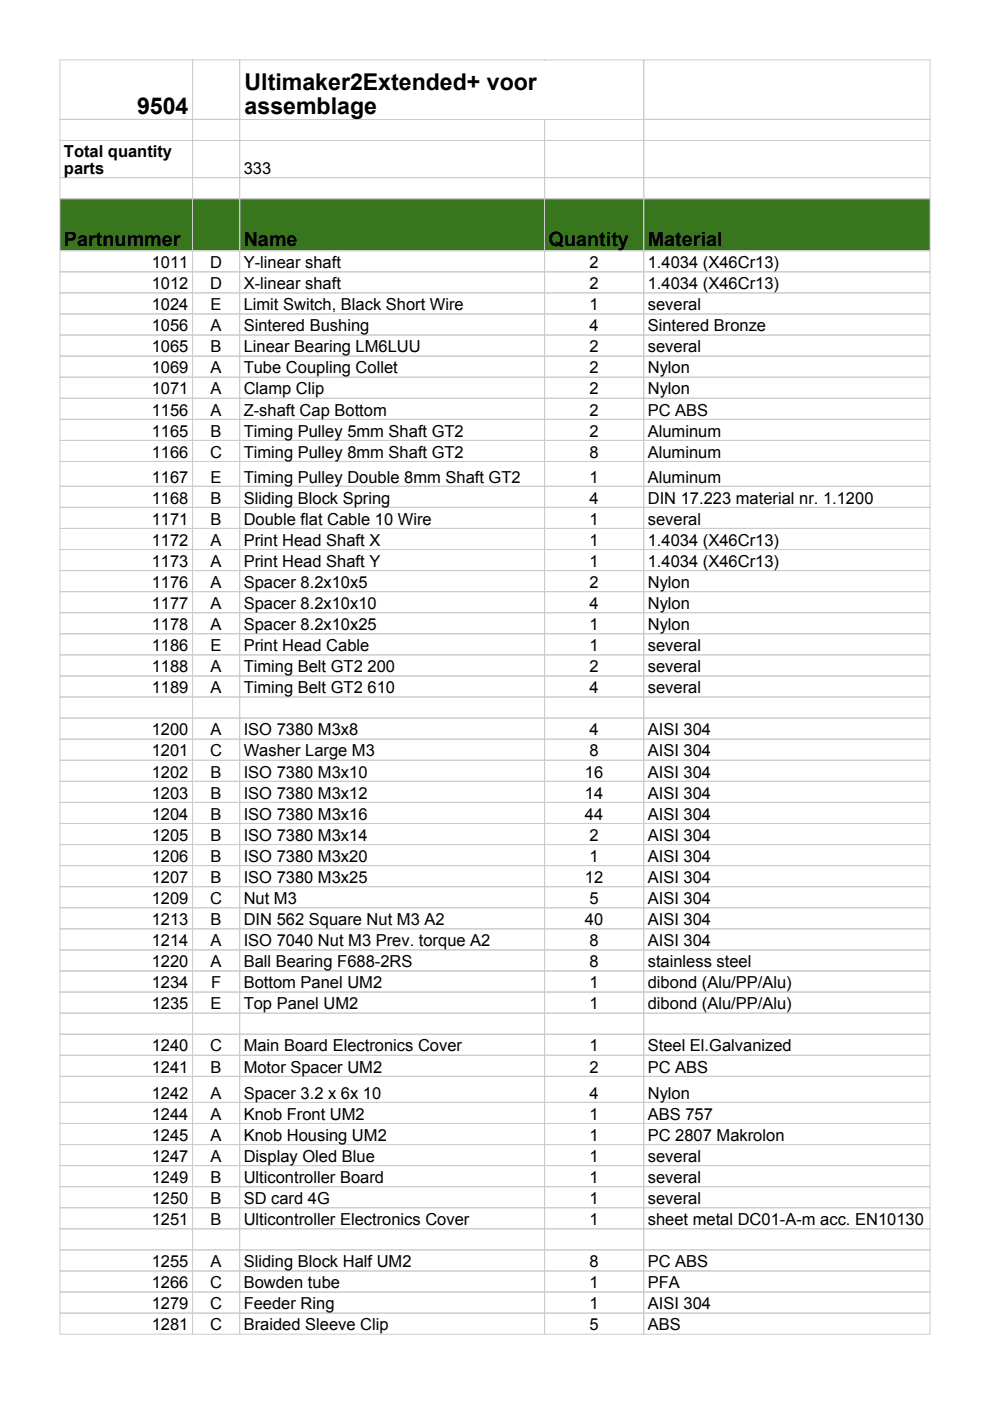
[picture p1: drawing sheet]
<svg xmlns="http://www.w3.org/2000/svg" width="210mm" height="297mm" viewBox="0 0 210 297" stroke-linecap="round" stroke-linejoin="round" font-family="sans-serif">
<defs><g id="words">
<g font-size="4.9">
<text x="51.9" y="19.2">Ultimaker2Extended+ voor</text>
<text x="29.1" y="24.2">9504</text>
<text x="51.9" y="24.1">assemblage</text>
</g>
<g font-size="4.2">
<text x="13.6" y="52.2">Partnummer</text>
<text x="51.7" y="52.2">Name</text>
<text x="116.3" y="52.2">Quantity</text>
<text x="137.3" y="52.2">Material</text>
</g>
<g font-size="3.5">
<text x="13.6" y="33.4">Total quantity</text>
<text x="13.6" y="36.9">parts</text>
<text x="51.7" y="36.9">333</text>
<text x="32.2" y="56.8">1011</text>
<text x="44.6" y="56.8">D</text>
<text x="51.7" y="56.8">Y-linear shaft</text>
<text x="125" y="56.8">2</text>
<text x="137.3" y="56.8">1.4034 (X46Cr13)</text>
<text x="32.2" y="61.3">1012</text>
<text x="32.2" y="65.8">1024</text>
<text x="44.6" y="61.3">D</text>
<text x="44.6" y="65.8">E</text>
<text x="51.7" y="61.3">X-linear shaft</text>
<text x="51.7" y="65.8">Limit Switch, Black Short Wire</text>
<text x="125" y="61.3">2</text>
<text x="125" y="65.8">1</text>
<text x="137.3" y="61.3">1.4034 (X46Cr13)</text>
<text x="137.3" y="65.8">several</text>
<text x="32.2" y="70.2">1056</text>
<text x="44.6" y="70.2">A</text>
<text x="51.7" y="70.2">Sintered Bushing</text>
<text x="125" y="70.2">4</text>
<text x="137.3" y="70.2">Sintered Bronze</text>
<text x="32.2" y="74.7">1065</text>
<text x="44.6" y="74.7">B</text>
<text x="51.7" y="74.7">Linear Bearing LM6LUU</text>
<text x="125" y="74.7">2</text>
<text x="137.3" y="74.7">several</text>
<text x="32.2" y="79.2">1069</text>
<text x="32.2" y="83.6">1071</text>
<text x="44.6" y="79.2">A</text>
<text x="44.6" y="83.6">A</text>
<text x="51.7" y="79.2">Tube Coupling Collet</text>
<text x="51.7" y="83.6">Clamp Clip</text>
<text x="125" y="79.2">2</text>
<text x="125" y="83.6">2</text>
<text x="137.3" y="79.2">Nylon</text>
<text x="137.3" y="83.6">Nylon</text>
<text x="32.2" y="88.1">1156</text>
<text x="44.6" y="88.1">A</text>
<text x="51.7" y="88.1">Z-shaft Cap Bottom</text>
<text x="125" y="88.1">2</text>
<text x="137.3" y="88.1">PC ABS</text>
<text x="32.2" y="92.6">1165</text>
<text x="44.6" y="92.6">B</text>
<text x="51.7" y="92.6">Timing Pulley 5mm Shaft GT2</text>
<text x="125" y="92.6">2</text>
<text x="137.3" y="92.6">Aluminum</text>
<text x="32.2" y="97">1166</text>
<text x="44.6" y="97">C</text>
<text x="51.7" y="97">Timing Pulley 8mm Shaft GT2</text>
<text x="125" y="97">8</text>
<text x="137.3" y="97">Aluminum</text>
<text x="32.2" y="102.3">1167</text>
<text x="32.2" y="106.8">1168</text>
<text x="44.6" y="102.3">E</text>
<text x="44.6" y="106.8">B</text>
<text x="51.7" y="102.3">Timing Pulley Double 8mm Shaft GT2</text>
<text x="51.7" y="106.8">Sliding Block Spring</text>
<text x="125" y="102.3">1</text>
<text x="125" y="106.8">4</text>
<text x="137.3" y="102.3">Aluminum</text>
<text x="137.3" y="106.8">DIN 17.223 material nr. 1.1200</text>
<text x="32.2" y="111.2">1171</text>
<text x="44.6" y="111.2">B</text>
<text x="51.7" y="111.2">Double flat Cable 10 Wire</text>
<text x="125" y="111.2">1</text>
<text x="137.3" y="111.2">several</text>
<text x="32.2" y="115.7">1172</text>
<text x="44.6" y="115.7">A</text>
<text x="51.7" y="115.7">Print Head Shaft X</text>
<text x="125" y="115.7">1</text>
<text x="137.3" y="115.7">1.4034 (X46Cr13)</text>
<text x="32.2" y="120.2">1173</text>
<text x="32.2" y="124.6">1176</text>
<text x="44.6" y="120.2">A</text>
<text x="44.6" y="124.6">A</text>
<text x="51.7" y="120.2">Print Head Shaft Y</text>
<text x="51.7" y="124.6">Spacer 8.2x10x5</text>
<text x="125" y="120.2">1</text>
<text x="125" y="124.6">2</text>
<text x="137.3" y="120.2">1.4034 (X46Cr13)</text>
<text x="137.3" y="124.6">Nylon</text>
<text x="32.2" y="129.1">1177</text>
<text x="44.6" y="129.1">A</text>
<text x="51.7" y="129.1">Spacer 8.2x10x10</text>
<text x="125" y="129.1">4</text>
<text x="137.3" y="129.1">Nylon</text>
<text x="32.2" y="133.6">1178</text>
<text x="44.6" y="133.6">A</text>
<text x="51.7" y="133.6">Spacer 8.2x10x25</text>
<text x="125" y="133.6">1</text>
<text x="137.3" y="133.6">Nylon</text>
<text x="32.2" y="138">1186</text>
<text x="32.2" y="142.5">1188</text>
<text x="44.6" y="138">E</text>
<text x="44.6" y="142.5">A</text>
<text x="51.7" y="138">Print Head Cable</text>
<text x="51.7" y="142.5">Timing Belt GT2 200</text>
<text x="125" y="138">1</text>
<text x="125" y="142.5">2</text>
<text x="137.3" y="138">several</text>
<text x="137.3" y="142.5">several</text>
<text x="32.2" y="147">1189</text>
<text x="44.6" y="147">A</text>
<text x="51.7" y="147">Timing Belt GT2 610</text>
<text x="125" y="147">4</text>
<text x="137.3" y="147">several</text>
<text x="32.2" y="155.9">1200</text>
<text x="44.6" y="155.9">A</text>
<text x="51.7" y="155.9">ISO 7380 M3x8</text>
<text x="125" y="155.9">4</text>
<text x="137.3" y="155.9">AISI 304</text>
<text x="32.2" y="160.4">1201</text>
<text x="44.6" y="160.4">C</text>
<text x="51.7" y="160.4">Washer Large M3</text>
<text x="125" y="160.4">8</text>
<text x="137.3" y="160.4">AISI 304</text>
<text x="32.2" y="164.9">1202</text>
<text x="44.6" y="164.9">B</text>
<text x="51.7" y="164.9">ISO 7380 M3x10</text>
<text x="124" y="164.9">16</text>
<text x="137.3" y="164.9">AISI 304</text>
<text x="32.2" y="169.3">1203</text>
<text x="32.2" y="173.8">1204</text>
<text x="44.6" y="169.3">B</text>
<text x="44.6" y="173.8">B</text>
<text x="51.7" y="169.3">ISO 7380 M3x12</text>
<text x="51.7" y="173.8">ISO 7380 M3x16</text>
<text x="124" y="169.3">14</text>
<text x="124" y="173.8">44</text>
<text x="137.3" y="169.3">AISI 304</text>
<text x="137.3" y="173.8">AISI 304</text>
<text x="32.2" y="178.3">1205</text>
<text x="44.6" y="178.3">B</text>
<text x="51.7" y="178.3">ISO 7380 M3x14</text>
<text x="125" y="178.3">2</text>
<text x="137.3" y="178.3">AISI 304</text>
<text x="32.2" y="182.7">1206</text>
<text x="44.6" y="182.7">B</text>
<text x="51.7" y="182.7">ISO 7380 M3x20</text>
<text x="125" y="182.7">1</text>
<text x="137.3" y="182.7">AISI 304</text>
<text x="32.2" y="187.2">1207</text>
<text x="32.2" y="191.7">1209</text>
<text x="44.6" y="191.7">C</text>
<text x="44.6" y="187.2">B</text>
<text x="51.7" y="187.2">ISO 7380 M3x25</text>
<text x="51.7" y="191.7">Nut M3</text>
<text x="124" y="187.2">12</text>
<text x="125" y="191.7">5</text>
<text x="137.3" y="187.2">AISI 304</text>
<text x="137.3" y="191.7">AISI 304</text>
<text x="32.2" y="196.1">1213</text>
<text x="44.6" y="196.1">B</text>
<text x="51.7" y="196.1">DIN 562 Square Nut M3 A2</text>
<text x="124" y="196.1">40</text>
<text x="137.3" y="196.1">AISI 304</text>
<text x="32.2" y="200.6">1214</text>
<text x="44.6" y="200.6">A</text>
<text x="51.7" y="200.6">ISO 7040 Nut M3 Prev. torque A2</text>
<text x="125" y="200.6">8</text>
<text x="137.3" y="200.6">AISI 304</text>
<text x="32.2" y="205.1">1220</text>
<text x="32.2" y="209.5">1234</text>
<text x="44.6" y="205.1">A</text>
<text x="44.7" y="209.5">F</text>
<text x="51.7" y="205.1">Ball Bearing F688-2RS</text>
<text x="51.7" y="209.5">Bottom Panel UM2</text>
<text x="125" y="205.1">8</text>
<text x="125" y="209.5">1</text>
<text x="137.3" y="205.1">stainless steel</text>
<text x="137.3" y="209.5">dibond (Alu/PP/Alu)</text>
<text x="32.2" y="214">1235</text>
<text x="44.6" y="214">E</text>
<text x="51.7" y="214">Top Panel UM2</text>
<text x="125" y="214">1</text>
<text x="137.3" y="214">dibond (Alu/PP/Alu)</text>
<text x="32.2" y="222.9">1240</text>
<text x="32.2" y="227.4">1241</text>
<text x="44.6" y="222.9">C</text>
<text x="44.6" y="227.4">B</text>
<text x="51.7" y="222.9">Main Board Electronics Cover</text>
<text x="51.7" y="227.4">Motor Spacer UM2</text>
<text x="125" y="222.9">1</text>
<text x="125" y="227.4">2</text>
<text x="137.3" y="222.9">Steel El.Galvanized</text>
<text x="137.3" y="227.4">PC ABS</text>
<text x="32.2" y="232.9">1242</text>
<text x="44.6" y="232.9">A</text>
<text x="51.7" y="232.9">Spacer 3.2 x 6x 10</text>
<text x="125" y="232.9">4</text>
<text x="137.3" y="232.9">Nylon</text>
<text x="32.2" y="237.4">1244</text>
<text x="44.6" y="237.4">A</text>
<text x="51.7" y="237.4">Knob Front UM2</text>
<text x="125" y="237.4">1</text>
<text x="137.3" y="237.4">ABS 757</text>
<text x="32.2" y="241.9">1245</text>
<text x="44.6" y="241.9">A</text>
<text x="51.7" y="241.9">Knob Housing UM2</text>
<text x="125" y="241.9">1</text>
<text x="137.3" y="241.9">PC 2807 Makrolon</text>
<text x="32.2" y="246.3">1247</text>
<text x="32.2" y="250.8">1249</text>
<text x="44.6" y="246.3">A</text>
<text x="44.6" y="250.8">B</text>
<text x="51.7" y="246.3">Display Oled Blue</text>
<text x="51.7" y="250.8">Ulticontroller Board</text>
<text x="125" y="246.3">1</text>
<text x="125" y="250.8">1</text>
<text x="137.3" y="246.3">several</text>
<text x="137.3" y="250.8">several</text>
<text x="32.2" y="255.3">1250</text>
<text x="44.6" y="255.3">B</text>
<text x="51.7" y="255.3">SD card 4G</text>
<text x="125" y="255.3">1</text>
<text x="137.3" y="255.3">several</text>
<text x="32.2" y="259.7">1251</text>
<text x="44.6" y="259.7">B</text>
<text x="51.7" y="259.7">Ulticontroller Electronics Cover</text>
<text x="125" y="259.7">1</text>
<text x="137.3" y="259.7">sheet metal DC01-A-m acc. EN10130</text>
<text x="32.2" y="268.7">1255</text>
<text x="44.6" y="268.7">A</text>
<text x="51.7" y="268.7">Sliding Block Half UM2</text>
<text x="125" y="268.7">8</text>
<text x="137.3" y="268.7">PC ABS</text>
<text x="32.2" y="273.1">1266</text>
<text x="44.6" y="273.1">C</text>
<text x="51.7" y="273.1">Bowden tube</text>
<text x="125" y="273.1">1</text>
<text x="137.3" y="273.1">PFA</text>
<text x="32.2" y="277.6">1279</text>
<text x="44.6" y="277.6">C</text>
<text x="51.7" y="277.6">Feeder Ring</text>
<text x="125" y="277.6">1</text>
<text x="137.3" y="277.6">AISI 304</text>
<text x="32.2" y="282.1">1281</text>
<text x="44.6" y="282.1">C</text>
<text x="51.7" y="282.1">Braided Sleeve Clip</text>
<text x="125" y="282.1">5</text>
<text x="137.3" y="282.1">ABS</text>
</g>
</g></defs>
<g fill="#38761d">
<path d="M12.7 42.1h28.1v11.1h-28.1z"/>
<path d="M40.8 42.1h10v11.1h-10z"/>
<path d="M50.8 42.1h64.7v11.1h-64.7z"/>
<path d="M115.5 42.1h21v11.1h-21z"/>
<path d="M136.5 42.1h60.7v11.1h-60.7z"/>
</g>
<g fill="#fff">
<path d="M12.7 53.2h28.1v4.4h-28.1z"/>
<path d="M40.8 53.2h10v4.4h-10z"/>
<path d="M50.8 53.2h64.7v4.4h-64.7z"/>
<path d="M115.5 53.2h21v4.4h-21z"/>
<path d="M136.5 53.2h60.7v4.4h-60.7z"/>
<path d="M12.7 57.6h28.1v4.5h-28.1z"/>
<path d="M40.8 57.6h10v4.5h-10z"/>
<path d="M50.8 57.6h64.7v4.5h-64.7z"/>
<path d="M115.5 57.6h21v4.5h-21z"/>
<path d="M136.5 57.6h60.7v4.5h-60.7z"/>
<path d="M12.7 62.1h28.1v4.5h-28.1z"/>
<path d="M40.8 62.1h10v4.5h-10z"/>
<path d="M50.8 62.1h64.7v4.5h-64.7z"/>
<path d="M115.5 62.1h21v4.5h-21z"/>
<path d="M136.5 62.1h60.7v4.5h-60.7z"/>
<path d="M12.7 66.6h28.1v4.4h-28.1z"/>
<path d="M40.8 66.6h10v4.4h-10z"/>
<path d="M50.8 66.6h64.7v4.4h-64.7z"/>
<path d="M115.5 66.6h21v4.4h-21z"/>
<path d="M136.5 66.6h60.7v4.4h-60.7z"/>
<path d="M12.7 71h28.1v4.5h-28.1z"/>
<path d="M40.8 71h10v4.5h-10z"/>
<path d="M50.8 71h64.7v4.5h-64.7z"/>
<path d="M115.5 71h21v4.5h-21z"/>
<path d="M136.5 71h60.7v4.5h-60.7z"/>
<path d="M12.7 75.5h28.1v4.5h-28.1z"/>
<path d="M40.8 75.5h10v4.5h-10z"/>
<path d="M50.8 75.5h64.7v4.5h-64.7z"/>
<path d="M115.5 75.5h21v4.5h-21z"/>
<path d="M136.5 75.5h60.7v4.5h-60.7z"/>
<path d="M12.7 80h28.1v4.4h-28.1z"/>
<path d="M40.8 80h10v4.4h-10z"/>
<path d="M50.8 80h64.7v4.4h-64.7z"/>
<path d="M115.5 80h21v4.4h-21z"/>
<path d="M136.5 80h60.7v4.4h-60.7z"/>
<path d="M12.7 84.4h28.1v4.5h-28.1z"/>
<path d="M40.8 84.4h10v4.5h-10z"/>
<path d="M50.8 84.4h64.7v4.5h-64.7z"/>
<path d="M115.5 84.4h21v4.5h-21z"/>
<path d="M136.5 84.4h60.7v4.5h-60.7z"/>
<path d="M12.7 88.9h28.1v4.5h-28.1z"/>
<path d="M40.8 88.9h10v4.5h-10z"/>
<path d="M50.8 88.9h64.7v4.5h-64.7z"/>
<path d="M115.5 88.9h21v4.5h-21z"/>
<path d="M136.5 88.9h60.7v4.5h-60.7z"/>
<path d="M12.7 93.4h28.1v4.4h-28.1z"/>
<path d="M40.8 93.4h10v4.4h-10z"/>
<path d="M50.8 93.4h64.7v4.4h-64.7z"/>
<path d="M115.5 93.4h21v4.4h-21z"/>
<path d="M136.5 93.4h60.7v4.4h-60.7z"/>
<path d="M12.7 97.8h28.1v5.3h-28.1z"/>
<path d="M40.8 97.8h10v5.3h-10z"/>
<path d="M50.8 97.8h64.7v5.3h-64.7z"/>
<path d="M115.5 97.8h21v5.3h-21z"/>
<path d="M136.5 97.8h60.7v5.3h-60.7z"/>
<path d="M12.7 103.1h28.1v4.5h-28.1z"/>
<path d="M40.8 103.1h10v4.5h-10z"/>
<path d="M50.8 103.1h64.7v4.5h-64.7z"/>
<path d="M115.5 103.1h21v4.5h-21z"/>
<path d="M136.5 103.1h60.7v4.5h-60.7z"/>
<path d="M12.7 107.6h28.1v4.4h-28.1z"/>
<path d="M40.8 107.6h10v4.4h-10z"/>
<path d="M50.8 107.6h64.7v4.4h-64.7z"/>
<path d="M115.5 107.6h21v4.4h-21z"/>
<path d="M136.5 107.6h60.7v4.4h-60.7z"/>
<path d="M12.7 112h28.1v4.5h-28.1z"/>
<path d="M40.8 112h10v4.5h-10z"/>
<path d="M50.8 112h64.7v4.5h-64.7z"/>
<path d="M115.5 112h21v4.5h-21z"/>
<path d="M136.5 112h60.7v4.5h-60.7z"/>
<path d="M12.7 116.5h28.1v4.5h-28.1z"/>
<path d="M40.8 116.5h10v4.5h-10z"/>
<path d="M50.8 116.5h64.7v4.5h-64.7z"/>
<path d="M115.5 116.5h21v4.5h-21z"/>
<path d="M136.5 116.5h60.7v4.5h-60.7z"/>
<path d="M12.7 121h28.1v4.4h-28.1z"/>
<path d="M40.8 121h10v4.4h-10z"/>
<path d="M50.8 121h64.7v4.4h-64.7z"/>
<path d="M115.5 121h21v4.4h-21z"/>
<path d="M136.5 121h60.7v4.4h-60.7z"/>
<path d="M12.7 125.4h28.1v4.5h-28.1z"/>
<path d="M40.8 125.4h10v4.5h-10z"/>
<path d="M50.8 125.4h64.7v4.5h-64.7z"/>
<path d="M115.5 125.4h21v4.5h-21z"/>
<path d="M136.5 125.4h60.7v4.5h-60.7z"/>
<path d="M12.7 129.9h28.1v4.5h-28.1z"/>
<path d="M40.8 129.9h10v4.5h-10z"/>
<path d="M50.8 129.9h64.7v4.5h-64.7z"/>
<path d="M115.5 129.9h21v4.5h-21z"/>
<path d="M136.5 129.9h60.7v4.5h-60.7z"/>
<path d="M12.7 134.4h28.1v4.4h-28.1z"/>
<path d="M40.8 134.4h10v4.4h-10z"/>
<path d="M50.8 134.4h64.7v4.4h-64.7z"/>
<path d="M115.5 134.4h21v4.4h-21z"/>
<path d="M136.5 134.4h60.7v4.4h-60.7z"/>
<path d="M12.7 138.8h28.1v4.5h-28.1z"/>
<path d="M40.8 138.8h10v4.5h-10z"/>
<path d="M50.8 138.8h64.7v4.5h-64.7z"/>
<path d="M115.5 138.8h21v4.5h-21z"/>
<path d="M136.5 138.8h60.7v4.5h-60.7z"/>
<path d="M12.7 143.3h28.1v4.5h-28.1z"/>
<path d="M40.8 143.3h10v4.5h-10z"/>
<path d="M50.8 143.3h64.7v4.5h-64.7z"/>
<path d="M115.5 143.3h21v4.5h-21z"/>
<path d="M136.5 143.3h60.7v4.5h-60.7z"/>
<path d="M12.7 147.8h28.1v4.5h-28.1z"/>
<path d="M40.8 147.8h10v4.5h-10z"/>
<path d="M50.8 147.8h64.7v4.5h-64.7z"/>
<path d="M115.5 147.8h21v4.5h-21z"/>
<path d="M136.5 147.8h60.7v4.5h-60.7z"/>
<path d="M12.7 152.3h28.1v4.4h-28.1z"/>
<path d="M40.8 152.3h10v4.4h-10z"/>
<path d="M50.8 152.3h64.7v4.4h-64.7z"/>
<path d="M115.5 152.3h21v4.4h-21z"/>
<path d="M136.5 152.3h60.7v4.4h-60.7z"/>
<path d="M12.7 156.7h28.1v4.5h-28.1z"/>
<path d="M40.8 156.7h10v4.5h-10z"/>
<path d="M50.8 156.7h64.7v4.5h-64.7z"/>
<path d="M115.5 156.7h21v4.5h-21z"/>
<path d="M136.5 156.7h60.7v4.5h-60.7z"/>
<path d="M12.7 161.2h28.1v4.5h-28.1z"/>
<path d="M40.8 161.2h10v4.5h-10z"/>
<path d="M50.8 161.2h64.7v4.5h-64.7z"/>
<path d="M115.5 161.2h21v4.5h-21z"/>
<path d="M136.5 161.2h60.7v4.5h-60.7z"/>
<path d="M12.7 165.7h28.1v4.4h-28.1z"/>
<path d="M40.8 165.7h10v4.4h-10z"/>
<path d="M50.8 165.7h64.7v4.4h-64.7z"/>
<path d="M115.5 165.7h21v4.4h-21z"/>
<path d="M136.5 165.7h60.7v4.4h-60.7z"/>
<path d="M12.7 170.1h28.1v4.5h-28.1z"/>
<path d="M40.8 170.1h10v4.5h-10z"/>
<path d="M50.8 170.1h64.7v4.5h-64.7z"/>
<path d="M115.5 170.1h21v4.5h-21z"/>
<path d="M136.5 170.1h60.7v4.5h-60.7z"/>
<path d="M12.7 174.6h28.1v4.5h-28.1z"/>
<path d="M40.8 174.6h10v4.5h-10z"/>
<path d="M50.8 174.6h64.7v4.5h-64.7z"/>
<path d="M115.5 174.6h21v4.5h-21z"/>
<path d="M136.5 174.6h60.7v4.5h-60.7z"/>
<path d="M12.7 179.1h28.1v4.4h-28.1z"/>
<path d="M40.8 179.1h10v4.4h-10z"/>
<path d="M50.8 179.1h64.7v4.4h-64.7z"/>
<path d="M115.5 179.1h21v4.4h-21z"/>
<path d="M136.5 179.1h60.7v4.4h-60.7z"/>
<path d="M12.7 183.5h28.1v4.5h-28.1z"/>
<path d="M40.8 183.5h10v4.5h-10z"/>
<path d="M50.8 183.5h64.7v4.5h-64.7z"/>
<path d="M115.5 183.5h21v4.5h-21z"/>
<path d="M136.5 183.5h60.7v4.5h-60.7z"/>
<path d="M12.7 188h28.1v4.5h-28.1z"/>
<path d="M40.8 188h10v4.5h-10z"/>
<path d="M50.8 188h64.7v4.5h-64.7z"/>
<path d="M115.5 188h21v4.5h-21z"/>
<path d="M136.5 188h60.7v4.5h-60.7z"/>
<path d="M12.7 192.5h28.1v4.4h-28.1z"/>
<path d="M40.8 192.5h10v4.4h-10z"/>
<path d="M50.8 192.5h64.7v4.4h-64.7z"/>
<path d="M115.5 192.5h21v4.4h-21z"/>
<path d="M136.5 192.5h60.7v4.4h-60.7z"/>
<path d="M12.7 196.9h28.1v4.5h-28.1z"/>
<path d="M40.8 196.9h10v4.5h-10z"/>
<path d="M50.8 196.9h64.7v4.5h-64.7z"/>
<path d="M115.5 196.9h21v4.5h-21z"/>
<path d="M136.5 196.9h60.7v4.5h-60.7z"/>
<path d="M12.7 201.4h28.1v4.5h-28.1z"/>
<path d="M40.8 201.4h10v4.5h-10z"/>
<path d="M50.8 201.4h64.7v4.5h-64.7z"/>
<path d="M115.5 201.4h21v4.5h-21z"/>
<path d="M136.5 201.4h60.7v4.5h-60.7z"/>
<path d="M12.7 205.9h28.1v4.4h-28.1z"/>
<path d="M40.8 205.9h10v4.4h-10z"/>
<path d="M50.8 205.9h64.7v4.4h-64.7z"/>
<path d="M115.5 205.9h21v4.4h-21z"/>
<path d="M136.5 205.9h60.7v4.4h-60.7z"/>
<path d="M12.7 210.3h28.1v4.5h-28.1z"/>
<path d="M40.8 210.3h10v4.5h-10z"/>
<path d="M50.8 210.3h64.7v4.5h-64.7z"/>
<path d="M115.5 210.3h21v4.5h-21z"/>
<path d="M136.5 210.3h60.7v4.5h-60.7z"/>
<path d="M12.7 214.8h28.1v4.5h-28.1z"/>
<path d="M40.8 214.8h10v4.5h-10z"/>
<path d="M50.8 214.8h64.7v4.5h-64.7z"/>
<path d="M115.5 214.8h21v4.5h-21z"/>
<path d="M136.5 214.8h60.7v4.5h-60.7z"/>
<path d="M12.7 219.3h28.1v4.4h-28.1z"/>
<path d="M40.8 219.3h10v4.4h-10z"/>
<path d="M50.8 219.3h64.7v4.4h-64.7z"/>
<path d="M115.5 219.3h21v4.4h-21z"/>
<path d="M136.5 219.3h60.7v4.4h-60.7z"/>
<path d="M12.7 223.7h28.1v4.5h-28.1z"/>
<path d="M40.8 223.7h10v4.5h-10z"/>
<path d="M50.8 223.7h64.7v4.5h-64.7z"/>
<path d="M115.5 223.7h21v4.5h-21z"/>
<path d="M136.5 223.7h60.7v4.5h-60.7z"/>
<path d="M12.7 228.2h28.1v5.5h-28.1z"/>
<path d="M40.8 228.2h10v5.5h-10z"/>
<path d="M50.8 228.2h64.7v5.5h-64.7z"/>
<path d="M115.5 228.2h21v5.5h-21z"/>
<path d="M136.5 228.2h60.7v5.5h-60.7z"/>
<path d="M12.7 233.7h28.1v4.5h-28.1z"/>
<path d="M40.8 233.7h10v4.5h-10z"/>
<path d="M50.8 233.7h64.7v4.5h-64.7z"/>
<path d="M115.5 233.7h21v4.5h-21z"/>
<path d="M136.5 233.7h60.7v4.5h-60.7z"/>
<path d="M12.7 238.2h28.1v4.5h-28.1z"/>
<path d="M40.8 238.2h10v4.5h-10z"/>
<path d="M50.8 238.2h64.7v4.5h-64.7z"/>
<path d="M115.5 238.2h21v4.5h-21z"/>
<path d="M136.5 238.2h60.7v4.5h-60.7z"/>
<path d="M12.7 242.7h28.1v4.4h-28.1z"/>
<path d="M40.8 242.7h10v4.4h-10z"/>
<path d="M50.8 242.7h64.7v4.4h-64.7z"/>
<path d="M115.5 242.7h21v4.4h-21z"/>
<path d="M136.5 242.7h60.7v4.4h-60.7z"/>
<path d="M12.7 247.1h28.1v4.5h-28.1z"/>
<path d="M40.8 247.1h10v4.5h-10z"/>
<path d="M50.8 247.1h64.7v4.5h-64.7z"/>
<path d="M115.5 247.1h21v4.5h-21z"/>
<path d="M136.5 247.1h60.7v4.5h-60.7z"/>
<path d="M12.7 251.6h28.1v4.5h-28.1z"/>
<path d="M40.8 251.6h10v4.5h-10z"/>
<path d="M50.8 251.6h64.7v4.5h-64.7z"/>
<path d="M115.5 251.6h21v4.5h-21z"/>
<path d="M136.5 251.6h60.7v4.5h-60.7z"/>
<path d="M12.7 256.1h28.1v4.4h-28.1z"/>
<path d="M40.8 256.1h10v4.4h-10z"/>
<path d="M50.8 256.1h64.7v4.4h-64.7z"/>
<path d="M115.5 256.1h21v4.4h-21z"/>
<path d="M136.5 256.1h60.7v4.4h-60.7z"/>
<path d="M12.7 260.5h28.1v4.5h-28.1z"/>
<path d="M40.8 260.5h10v4.5h-10z"/>
<path d="M50.8 260.5h64.7v4.5h-64.7z"/>
<path d="M115.5 260.5h21v4.5h-21z"/>
<path d="M136.5 260.5h60.7v4.5h-60.7z"/>
<path d="M12.7 265h28.1v4.5h-28.1z"/>
<path d="M40.8 265h10v4.5h-10z"/>
<path d="M50.8 265h64.7v4.5h-64.7z"/>
<path d="M115.5 265h21v4.5h-21z"/>
<path d="M136.5 265h60.7v4.5h-60.7z"/>
<path d="M12.7 269.5h28.1v4.4h-28.1z"/>
<path d="M40.8 269.5h10v4.4h-10z"/>
<path d="M50.8 269.5h64.7v4.4h-64.7z"/>
<path d="M115.5 269.5h21v4.4h-21z"/>
<path d="M136.5 269.5h60.7v4.4h-60.7z"/>
<path d="M12.7 273.9h28.1v4.5h-28.1z"/>
<path d="M40.8 273.9h10v4.5h-10z"/>
<path d="M50.8 273.9h64.7v4.5h-64.7z"/>
<path d="M115.5 273.9h21v4.5h-21z"/>
<path d="M136.5 273.9h60.7v4.5h-60.7z"/>
<path d="M12.7 278.4h28.1v4.5h-28.1z"/>
<path d="M40.8 278.4h10v4.5h-10z"/>
<path d="M50.8 278.4h64.7v4.5h-64.7z"/>
<path d="M115.5 278.4h21v4.5h-21z"/>
<path d="M136.5 278.4h60.7v4.5h-60.7z"/>
</g>
<g fill="none" stroke="#ccc" stroke-width=".21">
<path d="M12.7 12.7h28.1v12.6h-28.1zM40.8 12.7h10v12.6h-10zM50.8 12.7h64.7v12.6h-64.7zM115.5 12.7h21v12.6h-21zM136.5 12.7h60.7v12.6h-60.7zM12.7 25.3h28.1v4.5h-28.1zM12.7 29.8h28.1v7.9h-28.1zM12.7 37.7h28.1v4.4h-28.1zM40.8 25.3h10v4.5h-10zM40.8 29.8h10v7.9h-10zM40.8 37.7h10v4.4h-10zM50.8 25.3h64.7v4.5h-64.7z"/>
<path d="M50.8 29.8h64.7v7.9h-64.7zM50.8 37.7h64.7v4.4h-64.7zM115.5 25.3h21v4.5h-21zM115.5 29.8h21v7.9h-21zM115.5 37.7h21v4.4h-21zM136.5 25.3h60.7v4.5h-60.7zM136.5 29.8h60.7v7.9h-60.7zM136.5 37.7h60.7v4.4h-60.7zM12.7 42.1h28.1v11.1h-28.1zM12.7 53.2h28.1v4.4h-28.1zM12.7 57.6h28.1v4.5h-28.1zM40.8 42.1h10v11.1h-10z"/>
<path d="M40.8 53.2h10v4.4h-10zM40.8 57.6h10v4.5h-10zM50.8 42.1h64.7v11.1h-64.7zM50.8 53.2h64.7v4.4h-64.7zM50.8 57.6h64.7v4.5h-64.7zM115.5 42.1h21v11.1h-21zM115.5 53.2h21v4.4h-21zM115.5 57.6h21v4.5h-21zM136.5 42.1h60.7v11.1h-60.7zM136.5 53.2h60.7v4.4h-60.7zM136.5 57.6h60.7v4.5h-60.7zM12.7 62.1h28.1v4.5h-28.1z"/>
<path d="M12.7 66.6h28.1v4.4h-28.1zM12.7 71h28.1v4.5h-28.1zM12.7 75.5h28.1v4.5h-28.1zM12.7 80h28.1v4.4h-28.1zM40.8 62.1h10v4.5h-10zM40.8 66.6h10v4.4h-10zM40.8 71h10v4.5h-10zM40.8 75.5h10v4.5h-10zM40.8 80h10v4.4h-10zM50.8 62.1h64.7v4.5h-64.7zM50.8 66.6h64.7v4.4h-64.7zM50.8 71h64.7v4.5h-64.7z"/>
<path d="M50.8 75.5h64.7v4.5h-64.7zM50.8 80h64.7v4.4h-64.7zM115.5 62.1h21v4.5h-21zM115.5 66.6h21v4.4h-21zM115.5 71h21v4.5h-21zM115.5 75.5h21v4.5h-21zM115.5 80h21v4.4h-21zM136.5 62.1h60.7v4.5h-60.7zM136.5 66.6h60.7v4.4h-60.7zM136.5 71h60.7v4.5h-60.7zM136.5 75.5h60.7v4.5h-60.7zM136.5 80h60.7v4.4h-60.7z"/>
<path d="M12.7 84.4h28.1v4.5h-28.1zM12.7 88.9h28.1v4.5h-28.1zM12.7 93.4h28.1v4.4h-28.1zM12.7 97.8h28.1v5.3h-28.1zM40.8 84.4h10v4.5h-10zM40.8 88.9h10v4.5h-10zM40.8 93.4h10v4.4h-10zM40.8 97.8h10v5.3h-10zM50.8 84.4h64.7v4.5h-64.7zM50.8 88.9h64.7v4.5h-64.7zM50.8 93.4h64.7v4.4h-64.7zM50.8 97.8h64.7v5.3h-64.7z"/>
<path d="M115.5 84.4h21v4.5h-21zM115.5 88.9h21v4.5h-21zM115.5 93.4h21v4.4h-21zM115.5 97.8h21v5.3h-21zM136.5 84.4h60.7v4.5h-60.7zM136.5 88.9h60.7v4.5h-60.7zM136.5 93.4h60.7v4.4h-60.7zM136.5 97.8h60.7v5.3h-60.7zM12.7 103.1h28.1v4.5h-28.1zM12.7 107.6h28.1v4.4h-28.1zM12.7 112h28.1v4.5h-28.1zM12.7 116.5h28.1v4.5h-28.1z"/>
<path d="M40.8 103.1h10v4.5h-10zM40.8 107.6h10v4.4h-10zM40.8 112h10v4.5h-10zM40.8 116.5h10v4.5h-10zM50.8 103.1h64.7v4.5h-64.7zM50.8 107.6h64.7v4.4h-64.7zM50.8 112h64.7v4.5h-64.7zM50.8 116.5h64.7v4.5h-64.7zM115.5 103.1h21v4.5h-21zM115.5 107.6h21v4.4h-21zM115.5 112h21v4.5h-21zM115.5 116.5h21v4.5h-21z"/>
<path d="M136.5 103.1h60.7v4.5h-60.7zM136.5 107.6h60.7v4.4h-60.7zM136.5 112h60.7v4.5h-60.7zM136.5 116.5h60.7v4.5h-60.7zM12.7 121h28.1v4.4h-28.1zM12.7 125.4h28.1v4.5h-28.1zM12.7 129.9h28.1v4.5h-28.1zM12.7 134.4h28.1v4.4h-28.1zM12.7 138.8h28.1v4.5h-28.1zM40.8 121h10v4.4h-10zM40.8 125.4h10v4.5h-10zM40.8 129.9h10v4.5h-10z"/>
<path d="M40.8 134.4h10v4.4h-10zM40.8 138.8h10v4.5h-10zM50.8 121h64.7v4.4h-64.7zM50.8 125.4h64.7v4.5h-64.7zM50.8 129.9h64.7v4.5h-64.7zM50.8 134.4h64.7v4.4h-64.7zM50.8 138.8h64.7v4.5h-64.7zM115.5 121h21v4.4h-21zM115.5 125.4h21v4.5h-21zM115.5 129.9h21v4.5h-21zM115.5 134.4h21v4.4h-21zM115.5 138.8h21v4.5h-21z"/>
<path d="M136.5 121h60.7v4.4h-60.7zM136.5 125.4h60.7v4.5h-60.7zM136.5 129.9h60.7v4.5h-60.7zM136.5 134.4h60.7v4.4h-60.7zM136.5 138.8h60.7v4.5h-60.7zM12.7 143.3h28.1v4.5h-28.1zM12.7 147.8h28.1v4.5h-28.1zM12.7 152.3h28.1v4.4h-28.1zM12.7 156.7h28.1v4.5h-28.1zM40.8 143.3h10v4.5h-10zM40.8 147.8h10v4.5h-10zM40.8 152.3h10v4.4h-10z"/>
<path d="M40.8 156.7h10v4.5h-10zM50.8 143.3h64.7v4.5h-64.7zM50.8 147.8h64.7v4.5h-64.7zM50.8 152.3h64.7v4.4h-64.7zM50.8 156.7h64.7v4.5h-64.7zM115.5 143.3h21v4.5h-21zM115.5 147.8h21v4.5h-21zM115.5 152.3h21v4.4h-21zM115.5 156.7h21v4.5h-21zM136.5 143.3h60.7v4.5h-60.7zM136.5 147.8h60.7v4.5h-60.7zM136.5 152.3h60.7v4.4h-60.7z"/>
<path d="M136.5 156.7h60.7v4.5h-60.7zM12.7 161.2h28.1v4.5h-28.1zM12.7 165.7h28.1v4.4h-28.1zM12.7 170.1h28.1v4.5h-28.1zM12.7 174.6h28.1v4.5h-28.1zM12.7 179.1h28.1v4.4h-28.1zM40.8 161.2h10v4.5h-10zM40.8 165.7h10v4.4h-10zM40.8 170.1h10v4.5h-10zM40.8 174.6h10v4.5h-10zM40.8 179.1h10v4.4h-10zM50.8 161.2h64.7v4.5h-64.7z"/>
<path d="M50.8 165.7h64.7v4.4h-64.7zM50.8 170.1h64.7v4.5h-64.7zM50.8 174.6h64.7v4.5h-64.7zM50.8 179.1h64.7v4.4h-64.7zM115.5 161.2h21v4.5h-21zM115.5 165.7h21v4.4h-21zM115.5 170.1h21v4.5h-21zM115.5 174.6h21v4.5h-21zM115.5 179.1h21v4.4h-21zM136.5 161.2h60.7v4.5h-60.7zM136.5 165.7h60.7v4.4h-60.7zM136.5 170.1h60.7v4.5h-60.7z"/>
<path d="M136.5 174.6h60.7v4.5h-60.7zM136.5 179.1h60.7v4.4h-60.7zM12.7 183.5h28.1v4.5h-28.1zM12.7 188h28.1v4.5h-28.1zM12.7 192.5h28.1v4.4h-28.1zM12.7 196.9h28.1v4.5h-28.1zM40.8 183.5h10v4.5h-10zM40.8 188h10v4.5h-10zM40.8 192.5h10v4.4h-10zM40.8 196.9h10v4.5h-10zM50.8 183.5h64.7v4.5h-64.7zM50.8 188h64.7v4.5h-64.7z"/>
<path d="M50.8 192.5h64.7v4.4h-64.7zM50.8 196.9h64.7v4.5h-64.7zM115.5 183.5h21v4.5h-21zM115.5 188h21v4.5h-21zM115.5 192.5h21v4.4h-21zM115.5 196.9h21v4.5h-21zM136.5 183.5h60.7v4.5h-60.7zM136.5 188h60.7v4.5h-60.7zM136.5 192.5h60.7v4.4h-60.7zM136.5 196.9h60.7v4.5h-60.7zM12.7 201.4h28.1v4.5h-28.1zM12.7 205.9h28.1v4.4h-28.1z"/>
<path d="M12.7 210.3h28.1v4.5h-28.1zM12.7 214.8h28.1v4.5h-28.1zM12.7 219.3h28.1v4.4h-28.1zM40.8 201.4h10v4.5h-10zM40.8 205.9h10v4.4h-10zM40.8 210.3h10v4.5h-10zM40.8 214.8h10v4.5h-10zM40.8 219.3h10v4.4h-10zM50.8 201.4h64.7v4.5h-64.7zM50.8 205.9h64.7v4.4h-64.7zM50.8 210.3h64.7v4.5h-64.7zM50.8 214.8h64.7v4.5h-64.7z"/>
<path d="M50.8 219.3h64.7v4.4h-64.7zM115.5 201.4h21v4.5h-21zM115.5 205.9h21v4.4h-21zM115.5 210.3h21v4.5h-21zM115.5 214.8h21v4.5h-21zM115.5 219.3h21v4.4h-21zM136.5 201.4h60.7v4.5h-60.7zM136.5 205.9h60.7v4.4h-60.7zM136.5 210.3h60.7v4.5h-60.7zM136.5 214.8h60.7v4.5h-60.7zM136.5 219.3h60.7v4.4h-60.7zM12.7 223.7h28.1v4.5h-28.1z"/>
<path d="M12.7 228.2h28.1v5.5h-28.1zM12.7 233.7h28.1v4.5h-28.1zM12.7 238.2h28.1v4.5h-28.1zM40.8 223.7h10v4.5h-10zM40.8 228.2h10v5.5h-10zM40.8 233.7h10v4.5h-10zM40.8 238.2h10v4.5h-10zM50.8 223.7h64.7v4.5h-64.7zM50.8 228.2h64.7v5.5h-64.7zM50.8 233.7h64.7v4.5h-64.7zM50.8 238.2h64.7v4.5h-64.7zM115.5 223.7h21v4.5h-21z"/>
<path d="M115.5 228.2h21v5.5h-21zM115.5 233.7h21v4.5h-21zM115.5 238.2h21v4.5h-21zM136.5 223.7h60.7v4.5h-60.7zM136.5 228.2h60.7v5.5h-60.7zM136.5 233.7h60.7v4.5h-60.7zM136.5 238.2h60.7v4.5h-60.7zM12.7 242.7h28.1v4.4h-28.1zM12.7 247.1h28.1v4.5h-28.1zM12.7 251.6h28.1v4.5h-28.1zM12.7 256.1h28.1v4.4h-28.1zM40.8 242.7h10v4.4h-10z"/>
<path d="M40.8 247.1h10v4.5h-10zM40.8 251.6h10v4.5h-10zM40.8 256.1h10v4.4h-10zM50.8 242.7h64.7v4.4h-64.7zM50.8 247.1h64.7v4.5h-64.7zM50.8 251.6h64.7v4.5h-64.7zM50.8 256.1h64.7v4.4h-64.7zM115.5 242.7h21v4.4h-21zM115.5 247.1h21v4.5h-21zM115.5 251.6h21v4.5h-21zM115.5 256.1h21v4.4h-21zM136.5 242.7h60.7v4.4h-60.7z"/>
<path d="M136.5 247.1h60.7v4.5h-60.7zM136.5 251.6h60.7v4.5h-60.7zM136.5 256.1h60.7v4.4h-60.7zM12.7 260.5h28.1v4.5h-28.1zM12.7 265h28.1v4.5h-28.1zM12.7 269.5h28.1v4.4h-28.1zM12.7 273.9h28.1v4.5h-28.1zM12.7 278.4h28.1v4.5h-28.1zM40.8 260.5h10v4.5h-10zM40.8 265h10v4.5h-10zM40.8 269.5h10v4.4h-10zM40.8 273.9h10v4.5h-10z"/>
<path d="M40.8 278.4h10v4.5h-10zM50.8 260.5h64.7v4.5h-64.7zM50.8 265h64.7v4.5h-64.7zM50.8 269.5h64.7v4.4h-64.7zM50.8 273.9h64.7v4.5h-64.7zM50.8 278.4h64.7v4.5h-64.7zM115.5 260.5h21v4.5h-21zM115.5 265h21v4.5h-21zM115.5 269.5h21v4.4h-21zM115.5 273.9h21v4.5h-21zM115.5 278.4h21v4.5h-21zM136.5 260.5h60.7v4.5h-60.7z"/>
<path d="M136.5 265h60.7v4.5h-60.7zM136.5 269.5h60.7v4.4h-60.7zM136.5 273.9h60.7v4.5h-60.7zM136.5 278.4h60.7v4.5h-60.7z"/>
</g>
<path d="M51.1 13h85.1v12.1h-85.1z" fill="#fff"/>
<use href="#words"/>
</svg>
